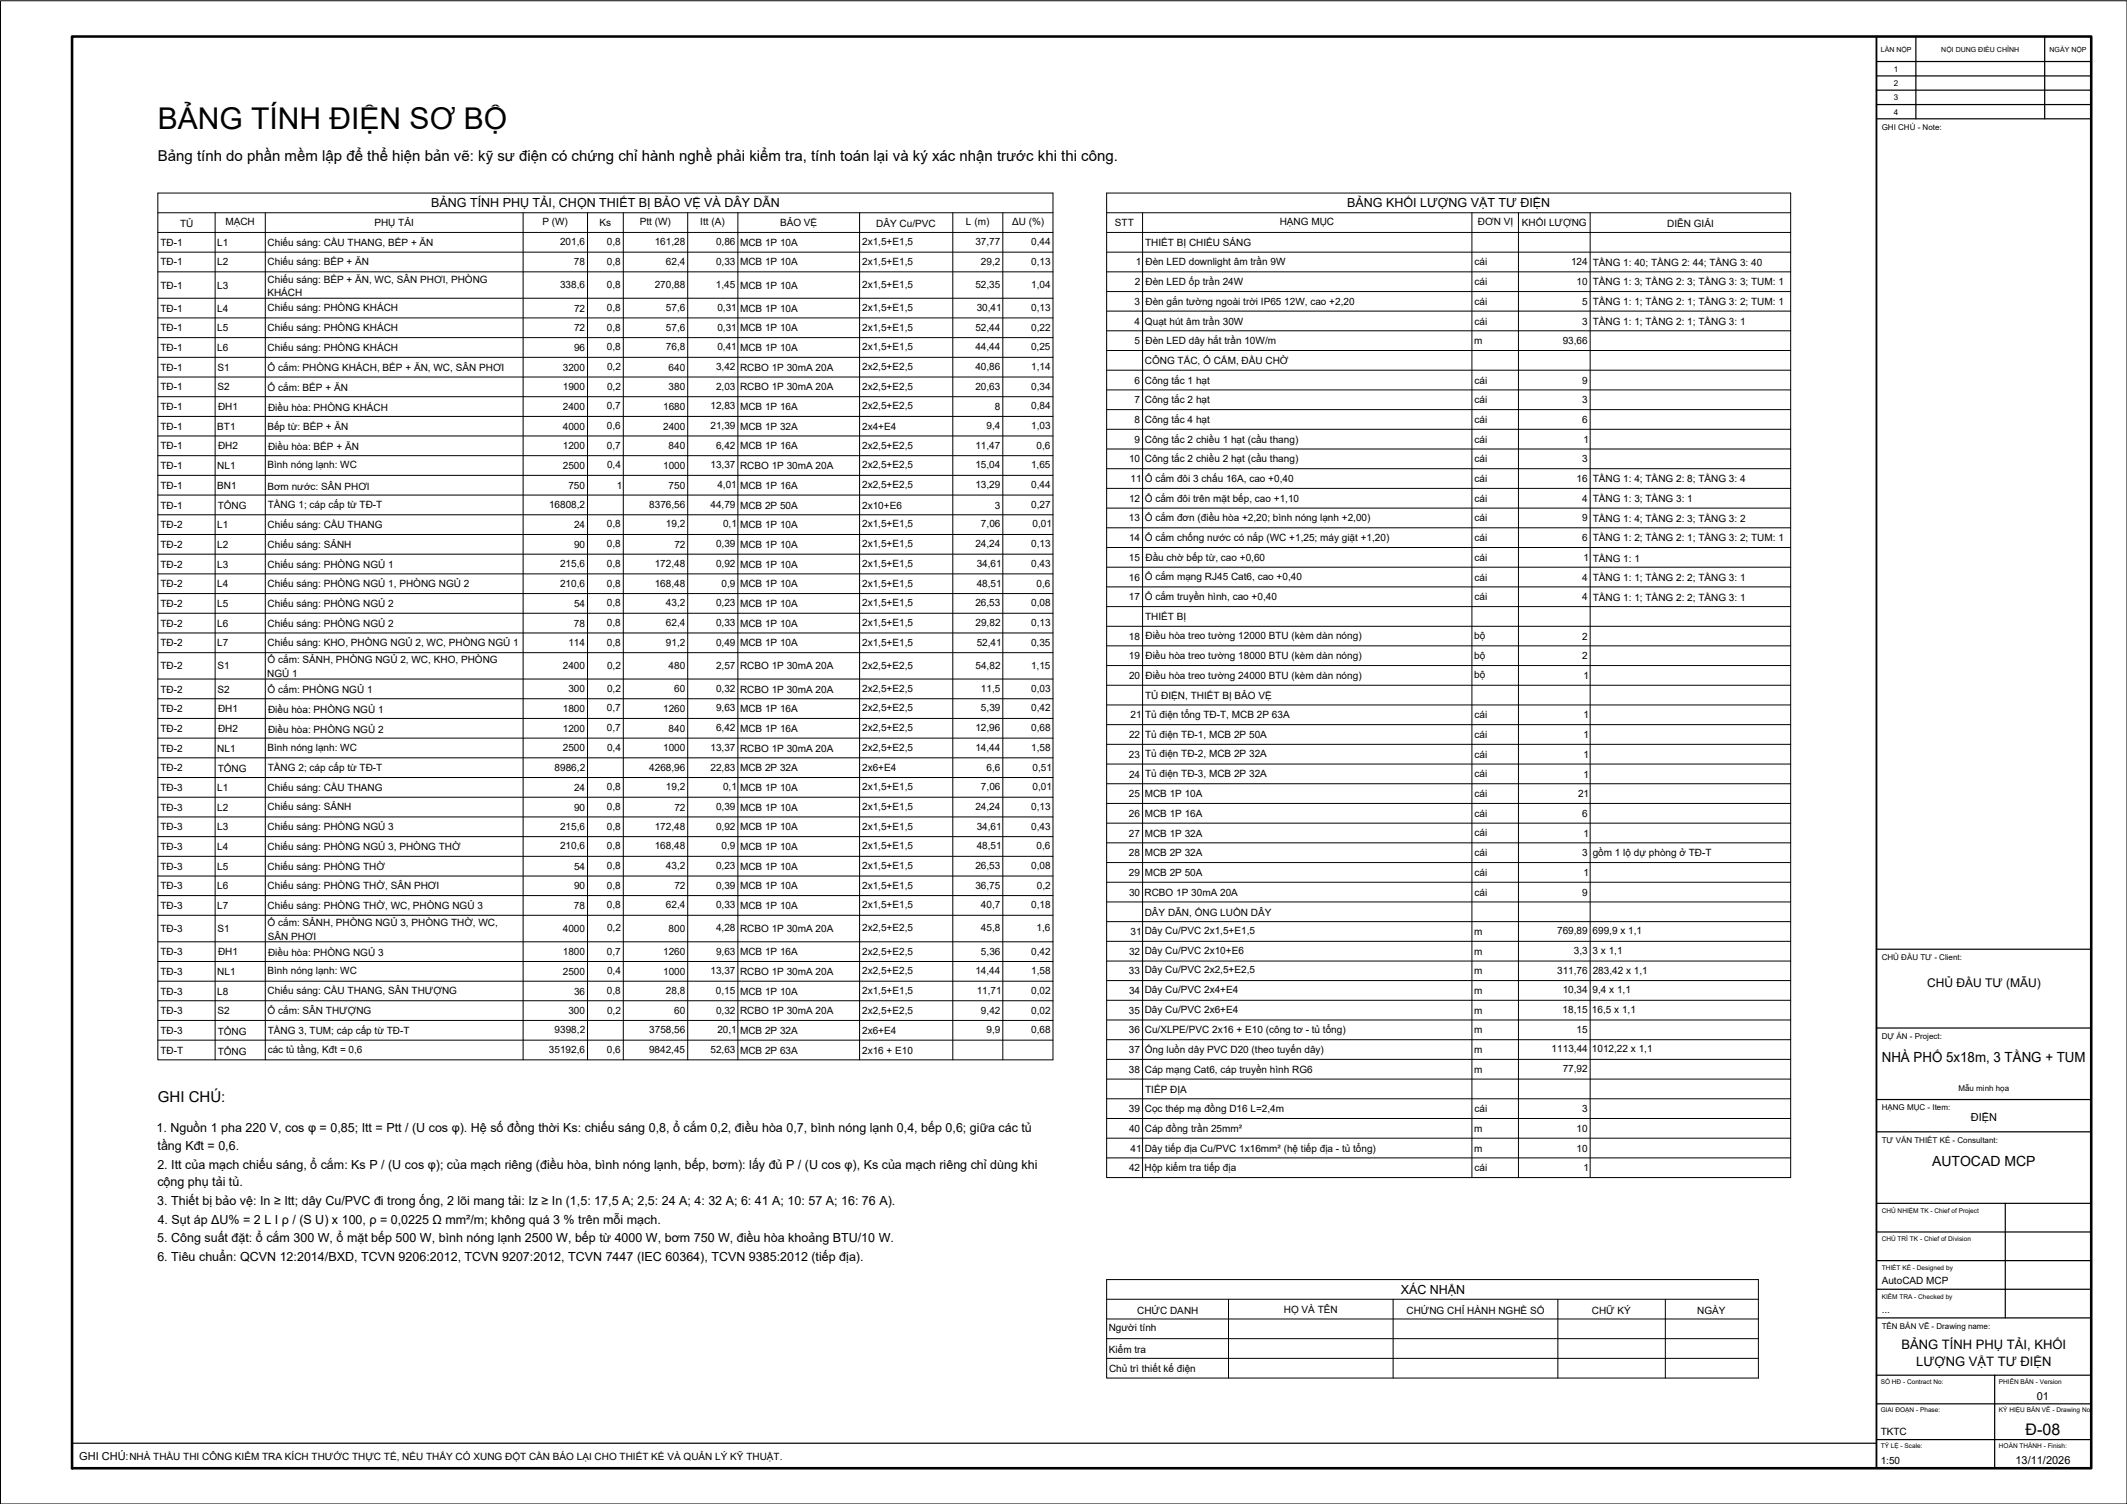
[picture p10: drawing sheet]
<svg xmlns="http://www.w3.org/2000/svg" width="594mm" height="420mm" viewBox="0 0 594 420" stroke-linecap="round" stroke-linejoin="round" font-family="sans-serif">
<defs><g id="words">
<text font-size="8.4" x="44.1" y="35.9">BẢNG TÍNH ĐIỆN SƠ BỘ</text>
<text font-size="4.5" x="565.8" y="401">Đ-08</text>
<g font-size="4.2">
<text x="44.1" y="44.9">Bảng tính do phần mềm lập để thể hiện bản vẽ: kỹ sư điện có chứng chỉ hành nghề phải kiểm tra, tính toán lại và ký xác nhận trước khi thi công.</text>
<text x="44.1" y="308">GHI CHÚ:</text>
</g>
<g font-size="3.9">
<text x="525.6" y="296.7">NHÀ PHỐ 5x18m, 3 TẦNG + TUM</text>
<text x="539.6" y="325.7">AUTOCAD MCP</text>
</g>
<g font-size="3.6">
<text x="531.1" y="377">BẢNG TÍNH PHỤ TẢI, KHỐI</text>
<text x="535.2" y="381.6">LƯỢNG VẬT TƯ ĐIỆN</text>
</g>
<g font-size="3.5">
<text x="120.4" y="58">BẢNG TÍNH PHỤ TẢI, CHỌN THIẾT BỊ BẢO VỆ VÀ DÂY DẪN</text>
<text x="376.3" y="58">BẢNG KHỐI LƯỢNG VẬT TƯ ĐIỆN</text>
<text x="43.7" y="316.1">1. Nguồn 1 pha 220 V, cos φ = 0,85; Itt = Ptt / (U cos φ). Hệ số đồng thời Ks: chiếu sáng 0,8, ổ cắm 0,2, điều hòa 0,7, bình nóng lạnh 0,4, bếp 0,6; giữa các tủ</text>
<text x="44" y="321.4">tầng Kđt = 0,6.</text>
<text x="44" y="326.6">2. Itt của mạch chiếu sáng, ổ cắm: Ks P / (U cos φ); của mạch riêng (điều hòa, bình nóng lạnh, bếp, bơm): lấy đủ P / (U cos φ), Ks của mạch riêng chỉ dùng khi</text>
<text x="44" y="331.4">cộng phụ tải tủ.</text>
<text x="43.9" y="336.6">3. Thiết bị bảo vệ: In ≥ Itt; dây Cu/PVC đi trong ống, 2 lõi mang tải: Iz ≥ In (1,5: 17,5 A; 2,5: 24 A; 4: 32 A; 6: 41 A; 10: 57 A; 16: 76 A).</text>
<text x="44" y="341.8">4. Sụt áp ΔU% = 2 L I ρ / (S U) x 100, ρ = 0,0225 Ω mm²/m; không quá 3 % trên mỗi mạch.</text>
<text x="43.9" y="347.1">5. Công suất đặt: ổ cắm 300 W, ổ mặt bếp 500 W, bình nóng lạnh 2500 W, bếp từ 4000 W, bơm 750 W, điều hòa khoảng BTU/10 W.</text>
<text x="44" y="352.4">6. Tiêu chuẩn: QCVN 12:2014/BXD, TCVN 9206:2012, TCVN 9207:2012, TCVN 7447 (IEC 60364), TCVN 9385:2012 (tiếp địa).</text>
<text x="391.2" y="361.5">XÁC NHẬN</text>
</g>
<text font-size="3.4" x="538.2" y="275.7">CHỦ ĐẦU TƯ (MẪU)</text>
<g font-size="3.1">
<text x="550.4" y="313.2">ĐIỆN</text>
<text x="568.9" y="391">01</text>
<text x="22.1" y="407.9">GHI CHÚ:NHÀ THẦU THI CÔNG KIỂM TRA KÍCH THƯỚC THỰC TẾ, NẾU THẤY CÓ XUNG ĐỘT CẦN BÁO LẠI CHO THIẾT KẾ VÀ QUẢN LÝ KỸ THUẬT.</text>
<text x="562.9" y="409">13/11/2026</text>
</g>
<g font-size="2.8">
<text x="50.3" y="63.4">TỦ</text>
<text x="63" y="63">MẠCH</text>
<text x="104.6" y="63.2">PHỤ TẢI</text>
<text x="151.5" y="62.9">P (W)</text>
<text x="167.4" y="63.2">Ks</text>
<text x="178.7" y="62.9">Ptt (W)</text>
<text x="195.6" y="62.9">Itt (A)</text>
<text x="217.9" y="63.2">BẢO VỆ</text>
<text x="244.7" y="63.4">DÂY Cu/PVC</text>
<text x="269.8" y="62.9">L (m)</text>
<text x="282.7" y="62.9">ΔU (%)</text>
<text x="311.4" y="63.2">STT</text>
<text x="357.4" y="63">HẠNG MỤC</text>
<text x="412.8" y="63">ĐƠN VỊ</text>
<text x="425" y="63.2">KHỐI LƯỢNG</text>
<text x="465.6" y="63.4">DIỄN GIẢI</text>
<text x="44.8" y="68.7">TĐ-1</text>
<text x="60.7" y="68.7">L1</text>
<text x="74.7" y="68.6">Chiếu sáng: CẦU THANG, BẾP + ĂN</text>
<text x="156.4" y="68.5">201,6</text>
<text x="169.5" y="68.5">0,8</text>
<text x="182.9" y="68.5">161,28</text>
<text x="200" y="68.5">0,86</text>
<text x="206.7" y="68.7">MCB 1P 10A</text>
<text x="240.8" y="68.5">2x1,5+E1,5</text>
<text x="272.4" y="68.5">37,77</text>
<text x="288" y="68.5">0,44</text>
<text x="319.8" y="68.7">THIẾT BỊ CHIẾU SÁNG</text>
<text x="44.8" y="74.2">TĐ-1</text>
<text x="60.7" y="74.2">L2</text>
<text x="74.7" y="74.1">Chiếu sáng: BẾP + ĂN</text>
<text x="160.3" y="74.2">78</text>
<text x="169.5" y="74">0,8</text>
<text x="186" y="74">62,4</text>
<text x="200" y="74">0,33</text>
<text x="206.7" y="74.2">MCB 1P 10A</text>
<text x="240.8" y="74">2x1,5+E1,5</text>
<text x="274" y="74">29,2</text>
<text x="288" y="74">0,13</text>
<text x="317.3" y="74.2">1</text>
<text x="319.9" y="74.1">Đèn LED downlight âm trần 9W</text>
<text x="411.8" y="74.2">cái</text>
<text x="438.8" y="74.2">124</text>
<text x="444.9" y="74.3">TẦNG 1: 40; TẦNG 2: 44; TẦNG 3: 40</text>
<text x="44.8" y="80.6">TĐ-1</text>
<text x="60.7" y="80.6">L3</text>
<text x="74.7" y="82.8">KHÁCH</text>
<text x="74.7" y="79">Chiếu sáng: BẾP + ĂN, WC, SÂN PHƠI, PHÒNG</text>
<text x="156.4" y="80.4">338,6</text>
<text x="169.5" y="80.4">0,8</text>
<text x="182.9" y="80.4">270,88</text>
<text x="200" y="80.4">1,45</text>
<text x="206.7" y="80.6">MCB 1P 10A</text>
<text x="240.8" y="80.4">2x1,5+E1,5</text>
<text x="272.4" y="80.4">52,35</text>
<text x="288" y="80.4">1,04</text>
<text x="316.9" y="79.7">2</text>
<text x="319.9" y="79.6">Đèn LED ốp trần 24W</text>
<text x="411.8" y="79.7">cái</text>
<text x="440.4" y="79.7">10</text>
<text x="444.9" y="79.7">TẦNG 1: 3; TẦNG 2: 3; TẦNG 3: 3; TUM: 1</text>
<text x="44.8" y="87.1">TĐ-1</text>
<text x="60.7" y="87">L4</text>
<text x="74.7" y="87">Chiếu sáng: PHÒNG KHÁCH</text>
<text x="160.3" y="87.1">72</text>
<text x="169.5" y="86.9">0,8</text>
<text x="186" y="86.9">57,6</text>
<text x="200.4" y="86.9">0,31</text>
<text x="206.7" y="87">MCB 1P 10A</text>
<text x="240.8" y="86.9">2x1,5+E1,5</text>
<text x="272.8" y="86.9">30,41</text>
<text x="288" y="86.9">0,13</text>
<text x="316.9" y="85.2">3</text>
<text x="319.9" y="85.1">Đèn gắn tường ngoài trời IP65 12W, cao +2,20</text>
<text x="411.8" y="85.2">cái</text>
<text x="441.9" y="85.2">5</text>
<text x="444.9" y="85.2">TẦNG 1: 1; TẦNG 2: 1; TẦNG 3: 2; TUM: 1</text>
<text x="44.8" y="92.6">TĐ-1</text>
<text x="60.7" y="92.5">L5</text>
<text x="74.7" y="92.5">Chiếu sáng: PHÒNG KHÁCH</text>
<text x="160.3" y="92.6">72</text>
<text x="169.5" y="92.4">0,8</text>
<text x="186" y="92.4">57,6</text>
<text x="200.4" y="92.4">0,31</text>
<text x="206.7" y="92.5">MCB 1P 10A</text>
<text x="240.8" y="92.4">2x1,5+E1,5</text>
<text x="272.4" y="92.4">52,44</text>
<text x="288" y="92.4">0,22</text>
<text x="316.9" y="90.7">4</text>
<text x="319.8" y="90.7">Quạt hút âm trần 30W</text>
<text x="411.8" y="90.7">cái</text>
<text x="436.5" y="96">93,66</text>
<text x="441.9" y="90.7">3</text>
<text x="444.9" y="90.7">TẦNG 1: 1; TẦNG 2: 1; TẦNG 3: 1</text>
<text x="44.8" y="98">TĐ-1</text>
<text x="60.7" y="98">L6</text>
<text x="74.7" y="98">Chiếu sáng: PHÒNG KHÁCH</text>
<text x="160.3" y="98">96</text>
<text x="169.5" y="97.9">0,8</text>
<text x="186" y="97.9">76,8</text>
<text x="200.4" y="97.9">0,41</text>
<text x="206.7" y="98">MCB 1P 10A</text>
<text x="240.8" y="97.9">2x1,5+E1,5</text>
<text x="272.4" y="97.9">44,44</text>
<text x="288" y="97.9">0,25</text>
<text x="316.9" y="96.2">5</text>
<text x="319.8" y="101.7">CÔNG TẮC, Ổ CẮM, ĐẦU CHỜ</text>
<text x="319.9" y="96.1">Đèn LED dây hắt trần 10W/m</text>
<text x="411.7" y="96.2">m</text>
<text x="44.8" y="103.5">TĐ-1</text>
<text x="60.8" y="103.5">S1</text>
<text x="74.7" y="103.6">Ổ cắm: PHÒNG KHÁCH, BẾP + ĂN, WC, SÂN PHƠI</text>
<text x="157.2" y="103.5">3200</text>
<text x="169.6" y="103.4">0,2</text>
<text x="186.7" y="103.5">640</text>
<text x="200" y="103.4">3,42</text>
<text x="206.7" y="103.5">RCBO 1P 30mA 20A</text>
<text x="240.8" y="103.4">2x2,5+E2,5</text>
<text x="272.4" y="103.4">40,86</text>
<text x="288" y="103.4">1,14</text>
<text x="316.9" y="107.2">6</text>
<text x="319.8" y="107.1">Công tắc 1 hạt</text>
<text x="411.8" y="107.2">cái</text>
<text x="441.9" y="107.2">9</text>
<text x="44.8" y="109.1">TĐ-1</text>
<text x="60.8" y="109.1">S2</text>
<text x="74.7" y="109.3">Ổ cắm: BẾP + ĂN</text>
<text x="157.2" y="109.1">1900</text>
<text x="169.6" y="108.9">0,2</text>
<text x="186.7" y="109.1">380</text>
<text x="200" y="108.9">2,03</text>
<text x="206.7" y="109.1">RCBO 1P 30mA 20A</text>
<text x="240.8" y="108.9">2x2,5+E2,5</text>
<text x="272.4" y="108.9">20,63</text>
<text x="288" y="108.9">0,34</text>
<text x="316.9" y="112.7">7</text>
<text x="319.8" y="112.6">Công tắc 2 hạt</text>
<text x="411.8" y="112.7">cái</text>
<text x="441.9" y="112.7">3</text>
<text x="44.8" y="114.6">TĐ-1</text>
<text x="60.9" y="114.6">ĐH1</text>
<text x="74.9" y="114.8">Điều hòa: PHÒNG KHÁCH</text>
<text x="157.2" y="114.6">2400</text>
<text x="169.5" y="114.4">0,7</text>
<text x="169.5" y="119.9">0,6</text>
<text x="185.2" y="114.6">1680</text>
<text x="198.4" y="114.4">12,83</text>
<text x="198.4" y="119.9">21,39</text>
<text x="206.7" y="114.6">MCB 1P 16A</text>
<text x="240.8" y="114.4">2x2,5+E2,5</text>
<text x="275.6" y="119.9">9,4</text>
<text x="277.9" y="114.6">8</text>
<text x="288" y="114.4">0,84</text>
<text x="288" y="119.9">1,03</text>
<text x="316.9" y="118.2">8</text>
<text x="319.8" y="118.2">Công tắc 4 hạt</text>
<text x="411.8" y="118.2">cái</text>
<text x="441.9" y="118.2">6</text>
<text x="44.8" y="120.1">TĐ-1</text>
<text x="44.8" y="125.6">TĐ-1</text>
<text x="60.7" y="120.1">BT1</text>
<text x="60.9" y="125.6">ĐH2</text>
<text x="74.7" y="120.1">Bếp từ: BẾP + ĂN</text>
<text x="74.9" y="125.8">Điều hòa: BẾP + ĂN</text>
<text x="157.2" y="120.1">4000</text>
<text x="157.2" y="125.6">1200</text>
<text x="169.5" y="125.3">0,7</text>
<text x="185.2" y="120.1">2400</text>
<text x="186.7" y="125.6">840</text>
<text x="200" y="125.3">6,42</text>
<text x="206.7" y="120.1">MCB 1P 32A</text>
<text x="206.7" y="125.6">MCB 1P 16A</text>
<text x="240.8" y="120.1">2x4+E4</text>
<text x="240.8" y="125.3">2x2,5+E2,5</text>
<text x="272.4" y="125.3">11,47</text>
<text x="289.5" y="125.3">0,6</text>
<text x="316.9" y="123.7">9</text>
<text x="319.8" y="123.7">Công tắc 2 chiều 1 hạt (cầu thang)</text>
<text x="411.8" y="123.7">cái</text>
<text x="442.3" y="123.7">1</text>
<text x="44.8" y="131.1">TĐ-1</text>
<text x="60.7" y="131.1">NL1</text>
<text x="74.7" y="130.8">Bình nóng lạnh: WC</text>
<text x="157.2" y="131.1">2500</text>
<text x="169.6" y="130.9">0,4</text>
<text x="185.2" y="131.1">1000</text>
<text x="198.4" y="130.9">13,37</text>
<text x="206.7" y="131.1">RCBO 1P 30mA 20A</text>
<text x="240.8" y="130.9">2x2,5+E2,5</text>
<text x="272.4" y="130.9">15,04</text>
<text x="288" y="130.9">1,65</text>
<text x="315.4" y="129.2">10</text>
<text x="319.8" y="129.2">Công tắc 2 chiều 2 hạt (cầu thang)</text>
<text x="411.8" y="129.2">cái</text>
<text x="441.9" y="129.2">3</text>
<text x="44.8" y="136.6">TĐ-1</text>
<text x="60.7" y="136.6">BN1</text>
<text x="74.7" y="136.8">Bơm nước: SÂN PHƠI</text>
<text x="158.8" y="136.6">750</text>
<text x="172.3" y="136.6">1</text>
<text x="186.7" y="136.6">750</text>
<text x="200.4" y="136.4">4,01</text>
<text x="206.7" y="136.6">MCB 1P 16A</text>
<text x="240.8" y="136.4">2x2,5+E2,5</text>
<text x="272.4" y="136.4">13,29</text>
<text x="288" y="136.4">0,44</text>
<text x="315.7" y="134.7">11</text>
<text x="319.8" y="134.7">Ổ cắm đôi 3 chấu 16A, cao +0,40</text>
<text x="411.8" y="134.7">cái</text>
<text x="440.4" y="134.7">16</text>
<text x="444.9" y="134.7">TẦNG 1: 4; TẦNG 2: 8; TẦNG 3: 4</text>
<text x="44.8" y="142.1">TĐ-1</text>
<text x="60.8" y="142.3">TỔNG</text>
<text x="74.8" y="142">TẦNG 1; cáp cấp từ TĐ-T</text>
<text x="153.3" y="141.9">16808,2</text>
<text x="181.3" y="141.9">8376,56</text>
<text x="198.4" y="141.9">44,79</text>
<text x="206.7" y="142.1">MCB 2P 50A</text>
<text x="240.8" y="142.1">2x10+E6</text>
<text x="277.9" y="142.1">3</text>
<text x="288" y="141.9">0,27</text>
<text x="315.4" y="140.2">12</text>
<text x="319.8" y="140.2">Ổ cắm đôi trên mặt bếp, cao +1,10</text>
<text x="411.8" y="140.2">cái</text>
<text x="441.9" y="140.2">4</text>
<text x="444.9" y="140.3">TẦNG 1: 3; TẦNG 3: 1</text>
<text x="44.8" y="147.6">TĐ-2</text>
<text x="60.7" y="147.6">L1</text>
<text x="74.7" y="147.5">Chiếu sáng: CẦU THANG</text>
<text x="160.3" y="147.6">24</text>
<text x="169.5" y="147.4">0,8</text>
<text x="186" y="147.4">19,2</text>
<text x="201.9" y="147.4">0,1</text>
<text x="206.7" y="147.6">MCB 1P 10A</text>
<text x="240.8" y="147.4">2x1,5+E1,5</text>
<text x="274" y="147.4">7,06</text>
<text x="288.4" y="147.4">0,01</text>
<text x="315.3" y="145.7">13</text>
<text x="319.8" y="145.6">Ổ cắm đơn (điều hòa +2,20; bình nóng lạnh +2,00)</text>
<text x="411.8" y="145.7">cái</text>
<text x="441.9" y="145.7">9</text>
<text x="444.9" y="145.8">TẦNG 1: 4; TẦNG 2: 3; TẦNG 3: 2</text>
<text x="44.8" y="153.1">TĐ-2</text>
<text x="60.7" y="153.1">L2</text>
<text x="74.7" y="153">Chiếu sáng: SẢNH</text>
<text x="160.3" y="153">90</text>
<text x="169.5" y="152.9">0,8</text>
<text x="188.4" y="153.1">72</text>
<text x="200" y="152.9">0,39</text>
<text x="206.7" y="153.1">MCB 1P 10A</text>
<text x="240.8" y="152.9">2x1,5+E1,5</text>
<text x="272.4" y="152.9">24,24</text>
<text x="288" y="152.9">0,13</text>
<text x="315.4" y="151.2">14</text>
<text x="319.8" y="151.1">Ổ cắm chống nước có nắp (WC +1,25; máy giặt +1,20)</text>
<text x="411.8" y="151.2">cái</text>
<text x="441.9" y="151.2">6</text>
<text x="444.9" y="151.3">TẦNG 1: 2; TẦNG 2: 1; TẦNG 3: 2; TUM: 1</text>
<text x="44.8" y="158.6">TĐ-2</text>
<text x="60.7" y="158.5">L3</text>
<text x="74.7" y="158.5">Chiếu sáng: PHÒNG NGỦ 1</text>
<text x="156.4" y="158.4">215,6</text>
<text x="169.5" y="158.4">0,8</text>
<text x="182.9" y="158.4">172,48</text>
<text x="200" y="158.4">0,92</text>
<text x="206.7" y="158.6">MCB 1P 10A</text>
<text x="240.8" y="158.4">2x1,5+E1,5</text>
<text x="272.8" y="158.4">34,61</text>
<text x="288" y="158.4">0,43</text>
<text x="315.3" y="156.7">15</text>
<text x="319.9" y="156.7">Đầu chờ bếp từ, cao +0,60</text>
<text x="411.8" y="156.7">cái</text>
<text x="442.3" y="156.7">1</text>
<text x="444.9" y="156.9">TẦNG 1: 1</text>
<text x="44.8" y="164.1">TĐ-2</text>
<text x="60.7" y="164.1">L4</text>
<text x="74.7" y="164">Chiếu sáng: PHÒNG NGỦ 1, PHÒNG NGỦ 2</text>
<text x="156.4" y="163.9">210,6</text>
<text x="169.5" y="163.9">0,8</text>
<text x="182.9" y="163.9">168,48</text>
<text x="201.5" y="163.9">0,9</text>
<text x="206.7" y="164.1">MCB 1P 10A</text>
<text x="240.8" y="163.9">2x1,5+E1,5</text>
<text x="272.8" y="163.9">48,51</text>
<text x="289.5" y="163.9">0,6</text>
<text x="315.3" y="162.2">16</text>
<text x="315.3" y="167.7">17</text>
<text x="319.8" y="162.1">Ổ cắm mạng RJ45 Cat6, cao +0,40</text>
<text x="319.8" y="167.6">Ổ cắm truyền hình, cao +0,40</text>
<text x="411.8" y="162.2">cái</text>
<text x="411.8" y="167.7">cái</text>
<text x="441.9" y="162.2">4</text>
<text x="441.9" y="167.7">4</text>
<text x="444.9" y="162.3">TẦNG 1: 1; TẦNG 2: 2; TẦNG 3: 1</text>
<text x="444.9" y="167.8">TẦNG 1: 1; TẦNG 2: 2; TẦNG 3: 1</text>
<text x="44.8" y="169.6">TĐ-2</text>
<text x="60.7" y="169.5">L5</text>
<text x="74.7" y="169.5">Chiếu sáng: PHÒNG NGỦ 2</text>
<text x="160.3" y="169.5">54</text>
<text x="169.5" y="169.4">0,8</text>
<text x="186" y="169.4">43,2</text>
<text x="200" y="169.4">0,23</text>
<text x="206.7" y="169.6">MCB 1P 10A</text>
<text x="240.8" y="169.4">2x1,5+E1,5</text>
<text x="272.4" y="169.4">26,53</text>
<text x="288" y="169.4">0,08</text>
<text x="319.8" y="173.2">THIẾT BỊ</text>
<text x="44.8" y="175.1">TĐ-2</text>
<text x="60.7" y="175">L6</text>
<text x="74.7" y="175">Chiếu sáng: PHÒNG NGỦ 2</text>
<text x="160.3" y="175">78</text>
<text x="169.5" y="174.9">0,8</text>
<text x="186" y="174.9">62,4</text>
<text x="200" y="174.9">0,33</text>
<text x="206.7" y="175.1">MCB 1P 10A</text>
<text x="240.8" y="174.9">2x1,5+E1,5</text>
<text x="272.5" y="174.9">29,82</text>
<text x="288" y="174.9">0,13</text>
<text x="315.3" y="178.7">18</text>
<text x="319.9" y="178.6">Điều hòa treo tường 12000 BTU (kèm dàn nóng)</text>
<text x="411.7" y="178.5">bộ</text>
<text x="441.9" y="178.7">2</text>
<text x="44.8" y="180.6">TĐ-2</text>
<text x="60.7" y="180.6">L7</text>
<text x="74.7" y="180.5">Chiếu sáng: KHO, PHÒNG NGỦ 2, WC, PHÒNG NGỦ 1</text>
<text x="74.7" y="185.3">Ổ cắm: SẢNH, PHÒNG NGỦ 2, WC, KHO, PHÒNG</text>
<text x="158.8" y="180.6">114</text>
<text x="169.5" y="180.4">0,8</text>
<text x="186" y="180.4">91,2</text>
<text x="200" y="180.4">0,49</text>
<text x="206.7" y="180.6">MCB 1P 10A</text>
<text x="240.8" y="180.4">2x1,5+E1,5</text>
<text x="272.8" y="180.4">52,41</text>
<text x="288" y="180.4">0,35</text>
<text x="315.3" y="184.2">19</text>
<text x="319.9" y="184.1">Điều hòa treo tường 18000 BTU (kèm dàn nóng)</text>
<text x="411.7" y="184">bộ</text>
<text x="441.9" y="184.2">2</text>
<text x="44.8" y="187">TĐ-2</text>
<text x="60.8" y="187">S1</text>
<text x="74.6" y="189.1">NGỦ 1</text>
<text x="157.2" y="187">2400</text>
<text x="169.6" y="186.8">0,2</text>
<text x="186.7" y="187">480</text>
<text x="200" y="186.8">2,57</text>
<text x="206.7" y="187">RCBO 1P 30mA 20A</text>
<text x="240.8" y="186.8">2x2,5+E2,5</text>
<text x="272.5" y="186.8">54,82</text>
<text x="288" y="186.8">1,15</text>
<text x="315.4" y="189.7">20</text>
<text x="319.9" y="189.7">Điều hòa treo tường 24000 BTU (kèm dàn nóng)</text>
<text x="411.7" y="189.5">bộ</text>
<text x="442.3" y="189.7">1</text>
<text x="44.8" y="193.5">TĐ-2</text>
<text x="60.8" y="193.5">S2</text>
<text x="74.7" y="193.7">Ổ cắm: PHÒNG NGỦ 1</text>
<text x="158.8" y="193.4">300</text>
<text x="169.6" y="193.3">0,2</text>
<text x="188.3" y="193.4">60</text>
<text x="200" y="193.3">0,32</text>
<text x="206.7" y="193.5">RCBO 1P 30mA 20A</text>
<text x="240.8" y="193.3">2x2,5+E2,5</text>
<text x="274" y="193.3">11,5</text>
<text x="288" y="193.3">0,03</text>
<text x="319.8" y="195.2">TỦ ĐIỆN, THIẾT BỊ BẢO VỆ</text>
<text x="44.8" y="199">TĐ-2</text>
<text x="60.9" y="199">ĐH1</text>
<text x="74.9" y="199.2">Điều hòa: PHÒNG NGỦ 1</text>
<text x="157.2" y="198.9">1800</text>
<text x="169.5" y="198.8">0,7</text>
<text x="185.2" y="198.9">1260</text>
<text x="200" y="198.8">9,63</text>
<text x="206.7" y="199">MCB 1P 16A</text>
<text x="240.8" y="198.8">2x2,5+E2,5</text>
<text x="274" y="198.8">5,39</text>
<text x="288" y="198.8">0,42</text>
<text x="315.7" y="200.7">21</text>
<text x="319.8" y="200.7">Tủ điện tổng TĐ-T, MCB 2P 63A</text>
<text x="411.8" y="200.7">cái</text>
<text x="442.3" y="200.7">1</text>
<text x="44.8" y="204.5">TĐ-2</text>
<text x="44.8" y="210">TĐ-2</text>
<text x="60.7" y="210">NL1</text>
<text x="60.9" y="204.5">ĐH2</text>
<text x="74.7" y="209.7">Bình nóng lạnh: WC</text>
<text x="74.9" y="204.7">Điều hòa: PHÒNG NGỦ 2</text>
<text x="157.2" y="204.4">1200</text>
<text x="157.2" y="209.9">2500</text>
<text x="169.5" y="204.3">0,7</text>
<text x="169.6" y="209.8">0,4</text>
<text x="185.2" y="209.9">1000</text>
<text x="186.7" y="204.4">840</text>
<text x="198.4" y="209.8">13,37</text>
<text x="200" y="204.3">6,42</text>
<text x="206.7" y="204.5">MCB 1P 16A</text>
<text x="206.7" y="210">RCBO 1P 30mA 20A</text>
<text x="240.8" y="204.3">2x2,5+E2,5</text>
<text x="240.8" y="209.8">2x2,5+E2,5</text>
<text x="272.4" y="204.3">12,96</text>
<text x="272.4" y="209.8">14,44</text>
<text x="288" y="204.3">0,68</text>
<text x="288" y="209.8">1,58</text>
<text x="315.4" y="206.2">22</text>
<text x="319.8" y="206">Tủ điện TĐ-1, MCB 2P 50A</text>
<text x="411.8" y="206.2">cái</text>
<text x="442.3" y="206.2">1</text>
<text x="44.8" y="215.5">TĐ-2</text>
<text x="60.8" y="215.7">TỔNG</text>
<text x="74.8" y="215.4">TẦNG 2; cáp cấp từ TĐ-T</text>
<text x="154.9" y="215.3">8986,2</text>
<text x="181.3" y="215.3">4268,96</text>
<text x="198.4" y="215.3">22,83</text>
<text x="206.7" y="215.4">MCB 2P 32A</text>
<text x="240.8" y="215.4">2x6+E4</text>
<text x="275.6" y="215.3">6,6</text>
<text x="288.4" y="215.3">0,51</text>
<text x="315.3" y="211.7">23</text>
<text x="319.8" y="211.5">Tủ điện TĐ-2, MCB 2P 32A</text>
<text x="411.8" y="211.7">cái</text>
<text x="442.3" y="211.7">1</text>
<text x="44.8" y="220.9">TĐ-3</text>
<text x="60.7" y="220.9">L1</text>
<text x="74.7" y="220.9">Chiếu sáng: CẦU THANG</text>
<text x="160.3" y="220.9">24</text>
<text x="169.5" y="220.8">0,8</text>
<text x="186" y="220.8">19,2</text>
<text x="201.9" y="220.8">0,1</text>
<text x="206.7" y="220.9">MCB 1P 10A</text>
<text x="240.8" y="220.8">2x1,5+E1,5</text>
<text x="274" y="220.8">7,06</text>
<text x="288.4" y="220.8">0,01</text>
<text x="315.4" y="217.2">24</text>
<text x="319.8" y="217">Tủ điện TĐ-3, MCB 2P 32A</text>
<text x="411.8" y="217.2">cái</text>
<text x="442.3" y="217.2">1</text>
<text x="44.8" y="226.4">TĐ-3</text>
<text x="60.7" y="226.4">L2</text>
<text x="74.7" y="226.4">Chiếu sáng: SẢNH</text>
<text x="160.3" y="226.4">90</text>
<text x="169.5" y="226.3">0,8</text>
<text x="188.4" y="226.4">72</text>
<text x="200" y="226.3">0,39</text>
<text x="206.7" y="226.4">MCB 1P 10A</text>
<text x="240.8" y="226.3">2x1,5+E1,5</text>
<text x="272.4" y="226.3">24,24</text>
<text x="288" y="226.3">0,13</text>
<text x="315.3" y="222.7">25</text>
<text x="319.7" y="222.7">MCB 1P 10A</text>
<text x="411.8" y="222.7">cái</text>
<text x="440.7" y="222.7">21</text>
<text x="44.8" y="231.9">TĐ-3</text>
<text x="60.7" y="231.9">L3</text>
<text x="74.7" y="231.9">Chiếu sáng: PHÒNG NGỦ 3</text>
<text x="156.4" y="231.8">215,6</text>
<text x="169.5" y="231.8">0,8</text>
<text x="182.9" y="231.8">172,48</text>
<text x="200" y="231.8">0,92</text>
<text x="206.7" y="231.9">MCB 1P 10A</text>
<text x="240.8" y="231.8">2x1,5+E1,5</text>
<text x="272.8" y="231.8">34,61</text>
<text x="288" y="231.8">0,43</text>
<text x="315.3" y="228.2">26</text>
<text x="315.3" y="233.7">27</text>
<text x="319.7" y="228.2">MCB 1P 16A</text>
<text x="319.7" y="233.7">MCB 1P 32A</text>
<text x="411.8" y="228.2">cái</text>
<text x="411.8" y="233.7">cái</text>
<text x="441.9" y="228.2">6</text>
<text x="442.3" y="233.7">1</text>
<text x="44.8" y="237.4">TĐ-3</text>
<text x="60.7" y="237.4">L4</text>
<text x="74.7" y="237.4">Chiếu sáng: PHÒNG NGỦ 3, PHÒNG THỜ</text>
<text x="156.4" y="237.3">210,6</text>
<text x="169.5" y="237.3">0,8</text>
<text x="182.9" y="237.3">168,48</text>
<text x="201.5" y="237.3">0,9</text>
<text x="206.7" y="237.4">MCB 1P 10A</text>
<text x="240.8" y="237.3">2x1,5+E1,5</text>
<text x="272.8" y="237.3">48,51</text>
<text x="289.5" y="237.3">0,6</text>
<text x="315.3" y="239.2">28</text>
<text x="319.7" y="239.2">MCB 2P 32A</text>
<text x="411.8" y="239.2">cái</text>
<text x="441.9" y="239.2">3</text>
<text x="444.9" y="239.1">gồm 1 lộ dự phòng ở TĐ-T</text>
<text x="44.8" y="243">TĐ-3</text>
<text x="60.7" y="243">L5</text>
<text x="74.7" y="242.9">Chiếu sáng: PHÒNG THỜ</text>
<text x="160.3" y="243">54</text>
<text x="169.5" y="242.8">0,8</text>
<text x="186" y="242.8">43,2</text>
<text x="200" y="242.8">0,23</text>
<text x="206.7" y="243">MCB 1P 10A</text>
<text x="240.8" y="242.8">2x1,5+E1,5</text>
<text x="272.4" y="242.8">26,53</text>
<text x="288" y="242.8">0,08</text>
<text x="315.3" y="244.7">29</text>
<text x="319.7" y="244.7">MCB 2P 50A</text>
<text x="411.8" y="244.7">cái</text>
<text x="442.3" y="244.7">1</text>
<text x="44.8" y="248.5">TĐ-3</text>
<text x="60.7" y="248.5">L6</text>
<text x="74.7" y="248.4">Chiếu sáng: PHÒNG THỜ, SÂN PHƠI</text>
<text x="160.3" y="248.5">90</text>
<text x="169.5" y="248.3">0,8</text>
<text x="188.4" y="248.5">72</text>
<text x="200" y="248.3">0,39</text>
<text x="206.7" y="248.5">MCB 1P 10A</text>
<text x="240.8" y="248.3">2x1,5+E1,5</text>
<text x="272.4" y="248.3">36,75</text>
<text x="289.6" y="248.3">0,2</text>
<text x="315.4" y="250.2">30</text>
<text x="319.7" y="250.2">RCBO 1P 30mA 20A</text>
<text x="411.8" y="250.2">cái</text>
<text x="441.9" y="250.2">9</text>
<text x="44.8" y="254">TĐ-3</text>
<text x="60.7" y="254">L7</text>
<text x="74.7" y="253.9">Chiếu sáng: PHÒNG THỜ, WC, PHÒNG NGỦ 3</text>
<text x="160.3" y="254">78</text>
<text x="169.5" y="253.7">0,8</text>
<text x="186" y="253.7">62,4</text>
<text x="200" y="253.7">0,33</text>
<text x="206.7" y="254">MCB 1P 10A</text>
<text x="240.8" y="253.7">2x1,5+E1,5</text>
<text x="274" y="253.7">40,7</text>
<text x="288" y="253.7">0,18</text>
<text x="319.7" y="255.8">DÂY DẪN, ỐNG LUỒN DÂY</text>
<text x="44.8" y="260.4">TĐ-3</text>
<text x="60.8" y="260.4">S1</text>
<text x="74.7" y="258.7">Ổ cắm: SẢNH, PHÒNG NGỦ 3, PHÒNG THỜ, WC,</text>
<text x="74.8" y="262.6">SÂN PHƠI</text>
<text x="157.2" y="260.4">4000</text>
<text x="169.6" y="260.2">0,2</text>
<text x="186.7" y="260.4">800</text>
<text x="200" y="260.2">4,28</text>
<text x="206.7" y="260.4">RCBO 1P 30mA 20A</text>
<text x="240.8" y="260.2">2x2,5+E2,5</text>
<text x="274" y="260.2">45,8</text>
<text x="289.5" y="260.2">1,6</text>
<text x="315.7" y="261.2">31</text>
<text x="319.7" y="260.9">Dây Cu/PVC 2x1,5+E1,5</text>
<text x="411.7" y="261.2">m</text>
<text x="434.9" y="261">769,89</text>
<text x="444.8" y="261">699,9 x 1,1</text>
<text x="44.8" y="266.8">TĐ-3</text>
<text x="60.9" y="266.8">ĐH1</text>
<text x="74.9" y="267.1">Điều hòa: PHÒNG NGỦ 3</text>
<text x="157.2" y="266.8">1800</text>
<text x="169.5" y="266.7">0,7</text>
<text x="185.2" y="266.8">1260</text>
<text x="200" y="266.7">9,63</text>
<text x="206.7" y="266.8">MCB 1P 16A</text>
<text x="240.8" y="266.7">2x2,5+E2,5</text>
<text x="274" y="266.7">5,36</text>
<text x="288" y="266.7">0,42</text>
<text x="315.4" y="266.7">32</text>
<text x="319.7" y="266.4">Dây Cu/PVC 2x10+E6</text>
<text x="411.7" y="266.7">m</text>
<text x="439.6" y="266.5">3,3</text>
<text x="444.8" y="266.5">3 x 1,1</text>
<text x="44.8" y="272.3">TĐ-3</text>
<text x="60.7" y="272.3">NL1</text>
<text x="74.7" y="272.1">Bình nóng lạnh: WC</text>
<text x="157.2" y="272.3">2500</text>
<text x="169.6" y="272.2">0,4</text>
<text x="185.2" y="272.3">1000</text>
<text x="198.4" y="272.2">13,37</text>
<text x="206.7" y="272.3">RCBO 1P 30mA 20A</text>
<text x="240.8" y="272.2">2x2,5+E2,5</text>
<text x="272.4" y="272.2">14,44</text>
<text x="288" y="272.2">1,58</text>
<text x="315.3" y="272.2">33</text>
<text x="319.7" y="271.9">Dây Cu/PVC 2x2,5+E2,5</text>
<text x="411.7" y="272.2">m</text>
<text x="434.9" y="272">311,76</text>
<text x="444.9" y="272">283,42 x 1,1</text>
<text x="44.8" y="277.8">TĐ-3</text>
<text x="60.7" y="277.8">L8</text>
<text x="74.7" y="277.8">Chiếu sáng: CẦU THANG, SÂN THƯỢNG</text>
<text x="160.3" y="277.8">36</text>
<text x="169.5" y="277.7">0,8</text>
<text x="186" y="277.7">28,8</text>
<text x="200" y="277.7">0,15</text>
<text x="206.7" y="277.8">MCB 1P 10A</text>
<text x="240.8" y="277.7">2x1,5+E1,5</text>
<text x="272.8" y="277.7">11,71</text>
<text x="288" y="277.7">0,02</text>
<text x="315.4" y="277.7">34</text>
<text x="319.7" y="277.5">Dây Cu/PVC 2x4+E4</text>
<text x="411.7" y="277.7">m</text>
<text x="436.5" y="277.5">10,34</text>
<text x="444.8" y="277.5">9,4 x 1,1</text>
<text x="44.8" y="283.3">TĐ-3</text>
<text x="60.8" y="283.3">S2</text>
<text x="74.7" y="283.4">Ổ cắm: SÂN THƯỢNG</text>
<text x="158.8" y="283.3">300</text>
<text x="169.6" y="283.2">0,2</text>
<text x="188.3" y="283.3">60</text>
<text x="200" y="283.2">0,32</text>
<text x="206.7" y="283.3">RCBO 1P 30mA 20A</text>
<text x="240.8" y="283.2">2x2,5+E2,5</text>
<text x="274" y="283.2">9,42</text>
<text x="288" y="283.2">0,02</text>
<text x="315.3" y="283.2">35</text>
<text x="319.7" y="282.9">Dây Cu/PVC 2x6+E4</text>
<text x="411.7" y="283.2">m</text>
<text x="436.4" y="283">18,15</text>
<text x="444.6" y="283">16,5 x 1,1</text>
<text x="44.8" y="288.8">TĐ-3</text>
<text x="60.8" y="289.1">TỔNG</text>
<text x="74.8" y="288.8">TẦNG 3, TUM; cáp cấp từ TĐ-T</text>
<text x="154.9" y="288.6">9398,2</text>
<text x="181.3" y="288.6">3758,56</text>
<text x="200.4" y="288.6">20,1</text>
<text x="206.7" y="288.8">MCB 2P 32A</text>
<text x="240.8" y="288.8">2x6+E4</text>
<text x="275.6" y="288.6">9,9</text>
<text x="288" y="288.6">0,68</text>
<text x="315.3" y="288.7">36</text>
<text x="319.8" y="288.7">Cu/XLPE/PVC 2x16 + E10 (công tơ - tủ tổng)</text>
<text x="411.7" y="288.7">m</text>
<text x="440.3" y="288.7">15</text>
<text x="44.8" y="294.3">TĐ-T</text>
<text x="60.8" y="294.6">TỔNG</text>
<text x="74.8" y="294.3">các tủ tầng, Kđt = 0,6</text>
<text x="153.3" y="294.1">35192,6</text>
<text x="169.5" y="294.1">0,6</text>
<text x="181.3" y="294.1">9842,45</text>
<text x="198.4" y="294.1">52,63</text>
<text x="206.7" y="294.3">MCB 2P 63A</text>
<text x="240.8" y="294.3">2x16 + E10</text>
<text x="315.3" y="294.2">37</text>
<text x="315.3" y="299.7">38</text>
<text x="319.8" y="294.2">Ống luồn dây PVC D20 (theo tuyến dây)</text>
<text x="319.8" y="299.7">Cáp mạng Cat6, cáp truyền hình RG6</text>
<text x="411.7" y="294.2">m</text>
<text x="411.7" y="299.7">m</text>
<text x="433.4" y="294">1113,44</text>
<text x="436.5" y="299.5">77,92</text>
<text x="444.6" y="294">1012,22 x 1,1</text>
<text x="319.8" y="305.2">TIẾP ĐỊA</text>
<text x="315.3" y="310.7">39</text>
<text x="319.8" y="310.7">Cọc thép mạ đồng D16 L=2,4m</text>
<text x="411.8" y="310.7">cái</text>
<text x="441.9" y="310.7">3</text>
<text x="315.4" y="316.2">40</text>
<text x="319.8" y="316.2">Cáp đồng trần 25mm²</text>
<text x="411.7" y="316.2">m</text>
<text x="440.4" y="316.2">10</text>
<text x="315.7" y="321.7">41</text>
<text x="319.7" y="321.7">Dây tiếp địa Cu/PVC 1x16mm² (hệ tiếp địa - tủ tổng)</text>
<text x="411.7" y="321.7">m</text>
<text x="440.4" y="321.7">10</text>
<text x="315.4" y="327.2">42</text>
<text x="319.7" y="327.2">Hộp kiểm tra tiếp địa</text>
<text x="411.8" y="327.2">cái</text>
<text x="442.3" y="327.2">1</text>
<text x="525.6" y="358.8">AutoCAD MCP</text>
<text x="309.7" y="371.9">Người tính</text>
<text x="317.6" y="366.9">CHỨC DANH</text>
<text x="358.6" y="366.7">HỌ VÀ TÊN</text>
<text x="392.8" y="366.9">CHỨNG CHỈ HÀNH NGHỀ SỐ</text>
<text x="444.6" y="366.9">CHỮ KÝ</text>
<text x="474.1" y="366.9">NGÀY</text>
<text x="525.6" y="366.8">...</text>
<text x="309.7" y="378">Kiểm tra</text>
<text x="309.8" y="383.2">Chủ trì thiết kế điện</text>
<text x="525.3" y="401">TKTC</text>
<text x="525.3" y="409">1:50</text>
</g>
<g font-size="2.2">
<text x="529" y="20">1</text>
<text x="529" y="24">2</text>
<text x="529" y="28">3</text>
<text x="529" y="32">4</text>
<text x="525.6" y="36.2">GHI CHÚ - Note:</text>
<text x="525.6" y="268.2">CHỦ ĐẦU TƯ - Client:</text>
<text x="525.6" y="290.2">DỰ ÁN - Project:</text>
<text x="547" y="304.7">Mẫu minh họa</text>
<text x="525.6" y="310.2">HẠNG MỤC - Item:</text>
<text x="525.6" y="319.2">TƯ VẤN THIẾT KẾ - Consultant:</text>
<text x="525.6" y="371.2">TÊN BẢN VẼ - Drawing name:</text>
</g>
<g font-size="2">
<text x="525.3" y="14.4">LẦN NỘP</text>
<text x="542.2" y="14.4">NỘI DUNG ĐIỀU CHỈNH</text>
<text x="572.4" y="14.4">NGÀY NỘP</text>
</g>
<g font-size="1.8">
<text x="525.6" y="338.8">CHỦ NHIỆM TK - Chief of Project</text>
<text x="525.6" y="346.8">CHỦ TRÌ TK - Chief of Division</text>
<text x="525.6" y="354.8">THIẾT KẾ - Designed by</text>
<text x="525.6" y="362.8">KIỂM TRA - Checked by</text>
<text x="525.3" y="386.6">SỐ HĐ - Contract No:</text>
<text x="558.3" y="386.6">PHIÊN BẢN - Version</text>
<text x="525.3" y="394.6">GIAI ĐOẠN - Phase:</text>
<text x="558.3" y="394.6">KÝ HIỆU BẢN VẼ - Drawing No</text>
<text x="525.3" y="404.6">TỶ LỆ - Scale:</text>
<text x="558.3" y="404.6">HOÀN THÀNH - Finish:</text>
</g>
</g></defs>
<!-- layer: E-ANNO-TEXT -->
<g fill="none" stroke="#000" stroke-width=".28">
<path d="M44.1 53.9h250v242.2h-250zM44.1 59.4h250M60.1 59.4v236.7M74.1 59.4v236.7M146.1 59.4v236.7M164.1 59.4v236.7M174.1 59.4v236.7M192.1 59.4v236.7M206.1 59.4v236.7M240.1 59.4v236.7M266.1 59.4v236.7M280.1 59.4v236.7"/>
<path d="M309.1 53.9h191v275.1h-191zM309.1 59.4h191M319.1 59.4v269.6M411.1 59.4v269.6M424.1 59.4v269.6M444.1 59.4v269.6M44.1 64.9h250M44.1 70.4h250M44.1 75.9h250M309.1 64.9h191M309.1 70.4h191M309.1 75.9h191"/>
<path d="M44.1 83.3h250M44.1 88.8h250M44.1 94.3h250M44.1 99.8h250M309.1 81.4h191M309.1 86.9h191M309.1 92.4h191M309.1 97.9h191M44.1 105.3h250M44.1 110.8h250M44.1 116.3h250M309.1 103.4h191"/>
<path d="M309.1 108.9h191M309.1 114.4h191M309.1 119.9h191M44.1 121.8h250M44.1 127.3h250M44.1 132.8h250M44.1 138.3h250M309.1 125.4h191M309.1 130.9h191M309.1 136.4h191M44.1 143.8h250M44.1 149.3h250"/>
<path d="M44.1 154.8h250M309.1 141.9h191M309.1 147.4h191M309.1 153h191M309.1 158.5h191M44.1 160.3h250M44.1 165.8h250M44.1 171.3h250M44.1 176.8h250M309.1 164h191M309.1 169.5h191M309.1 175h191"/>
<path d="M44.1 182.3h250M44.1 189.7h250M44.1 195.2h250M309.1 180.4h191M309.1 185.9h191M309.1 191.4h191M309.1 196.9h191M44.1 200.7h250M44.1 206.2h250M44.1 211.7h250M44.1 217.2h250M309.1 202.4h191"/>
<path d="M309.1 207.9h191M309.1 213.4h191M309.1 218.9h191M44.1 222.7h250M44.1 228.2h250M44.1 233.7h250M44.1 239.2h250M309.1 224.5h191M309.1 230h191M309.1 235.5h191M44.1 244.7h250M44.1 250.2h250"/>
<path d="M44.1 255.7h250M309.1 241h191M309.1 246.5h191M309.1 252h191M309.1 257.5h191M44.1 263.1h250M44.1 268.6h250M44.1 274.1h250M44.1 279.6h250M309.1 263h191M309.1 268.5h191M309.1 273.9h191"/>
<path d="M309.1 279.4h191M44.1 285.1h250M44.1 290.6h250M309.1 284.9h191M309.1 290.4h191M309.1 296h191M309.1 301.5h191M309.1 307h191M309.1 312.5h191M309.1 318h191M309.1 323.5h191M309.1 357.5h182v27.5h-182z"/>
<path d="M309.1 363h182M309.1 368.5h182M309.1 374h182M309.1 379.5h182M343.1 363v22M389.1 363v22M435.1 363v22M465.1 363v22"/>
</g>
<!-- layer: A-ANNO-TTLB -->
<path d="M.1 .2h594v420h-594z" fill="none" stroke="#000" stroke-width=".28"/>
<path d="M20.1 10.2h564v400h-564z" fill="none" stroke="#000" stroke-width=".72"/>
<path d="M524.1 10.2v400" fill="none" stroke="#000" stroke-width=".51"/>
<g fill="none" stroke="#000" stroke-width=".34">
<path d="M524.1 17.2h60M535.1 10.2v23M571.1 10.2v23M524.1 33.2h60M524.1 21.2h60M524.1 25.2h60M524.1 29.2h60M524.1 265.2h60M524.1 287.2h60M524.1 307.2h60M524.1 316.2h60M524.1 336.2h60"/>
<path d="M560.1 336.2v32M524.1 344.2h60M524.1 352.2h60M524.1 368.2h60M524.1 360.2h60M524.1 384.2h60M524.1 392.2h60M557.1 384.2v26M20.1 403.2h504M524.1 402.2h60"/>
</g>
<use href="#words"/>
</svg>
